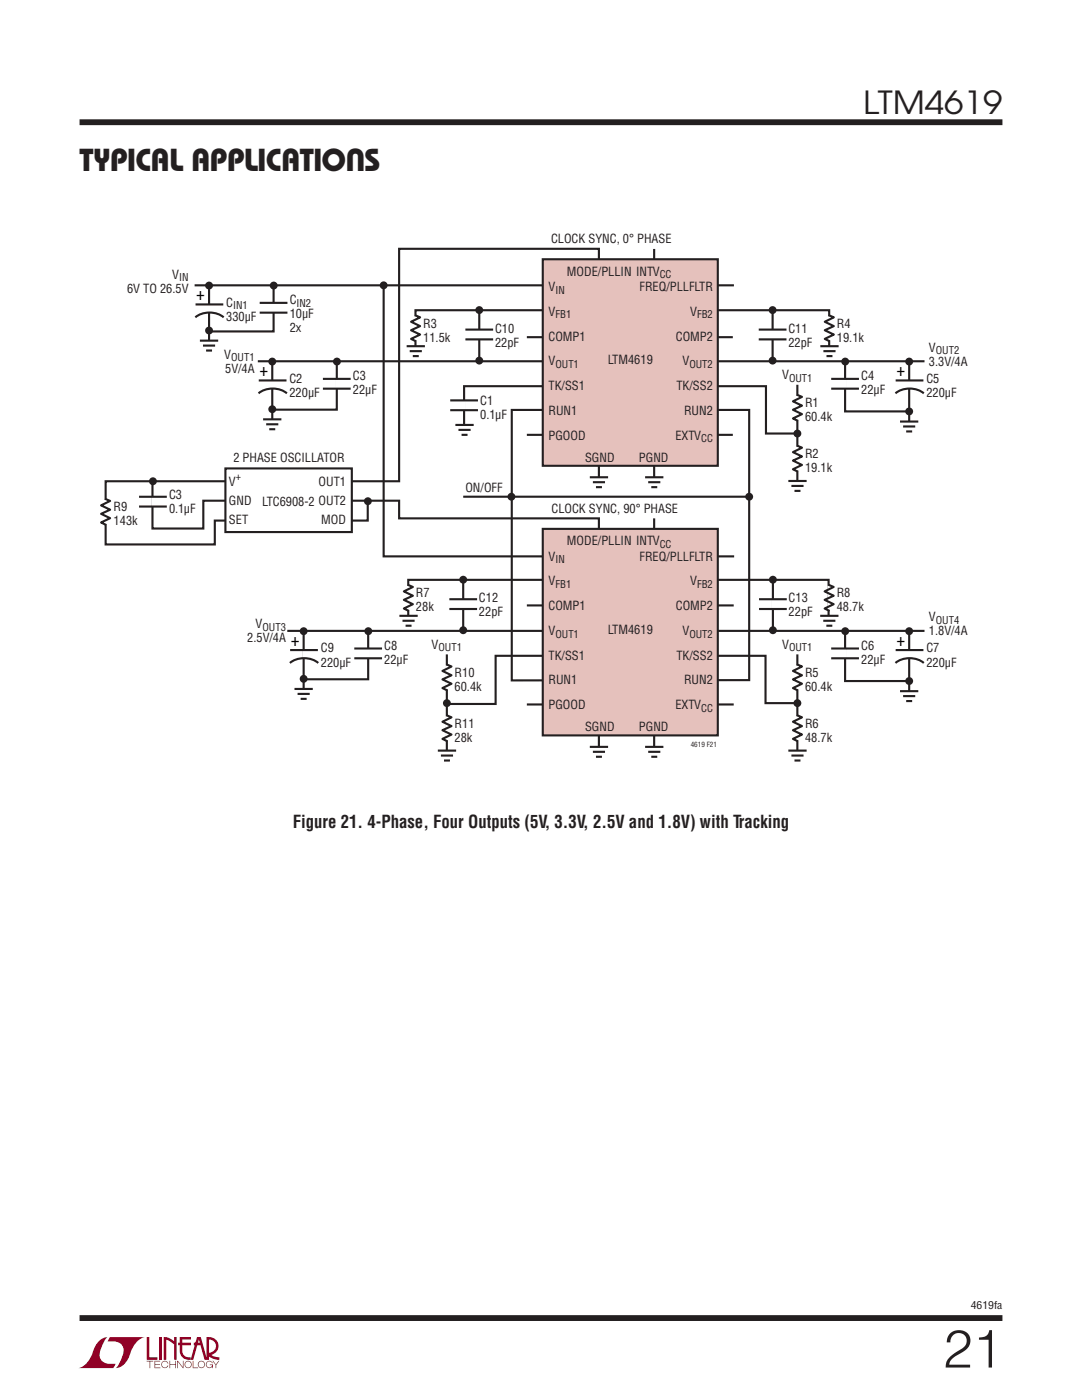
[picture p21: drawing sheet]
<svg xmlns="http://www.w3.org/2000/svg" width="216mm" height="279mm" viewBox="0 0 216 279" stroke-linecap="round" stroke-linejoin="round" font-family="sans-serif">
<defs><g id="words">
<text font-size="10.6" fill="#231f20" x="188.2" y="272.9">21</text>
<g font-size="6.3" fill="#231f20">
<text x="172.2" y="22.8">LTM4619</text>
<text x="15.9" y="34.1">TY</text>
<text x="18.6" y="34.1">P</text>
<text x="18.6" y="34.1">I</text>
<text x="18.6" y="34.1">C</text>
<text x="18.6" y="34.1">A</text>
<text x="18.6" y="34.1">L</text>
<text x="38.1" y="34.1">applications</text>
</g>
<g font-size="3.5">
<text x="39.2" y="59.9">+</text>
<text x="51.8" y="75.1">+</text>
<text x="178.9" y="75.1">+</text>
<text x="58" y="128.9">+</text>
<text x="178.9" y="128.9">+</text>
</g>
<text font-size="3.5" fill="#231f20" x="58.4" y="165.2">Figure 21. 4-Phase, Four Outputs (5V, 3.3V, 2.5V and 1.8V) with Tracking</text>
<g font-size="2.5" fill="#231f20">
<text x="109.9" y="48.4">CLOCK SYNC, 0° PHASE</text>
<text x="25.3" y="58.5">6V TO 26.5V</text>
<text x="34.4" y="55.6">V</text>
<text x="109.4" y="58.1">V</text>
<text x="113.1" y="55">MODE/PLLIN INTV</text>
<text x="127.6" y="58.1">FREQ/PLLFLTR</text>
<text x="45.1" y="61.2">C</text>
<text x="45.1" y="64.1">330µF</text>
<text x="57.8" y="60.7">C</text>
<text x="57.8" y="63.5">10µF</text>
<text x="84.4" y="65.4">R3</text>
<text x="109.4" y="63">V</text>
<text x="137.7" y="63">V</text>
<text x="167" y="65.4">R4</text>
<text x="44.7" y="71.6">V</text>
<text x="57.8" y="66.3">2x</text>
<text x="84.4" y="68.2">11.5k</text>
<text x="98.8" y="66.4">C10</text>
<text x="98.8" y="69.2">22pF</text>
<text x="109.4" y="68">COMP1</text>
<text x="134.8" y="68">COMP2</text>
<text x="157.3" y="66.4">C11</text>
<text x="157.3" y="69.2">22pF</text>
<text x="167" y="68.2">19.1k</text>
<text x="185.4" y="70.2">V</text>
<text x="44.9" y="74.4">5V/4A</text>
<text x="57.8" y="76.4">C2</text>
<text x="70.4" y="75.8">C3</text>
<text x="109.4" y="72.9">V</text>
<text x="109.4" y="77.8">TK/SS1</text>
<text x="121.3" y="72.7">LTM4619</text>
<text x="135" y="77.8">TK/SS2</text>
<text x="136.2" y="72.9">V</text>
<text x="156.1" y="75.7">V</text>
<text x="171.8" y="75.8">C4</text>
<text x="184.8" y="76.4">C5</text>
<text x="185.4" y="73">3.3V/4A</text>
<text x="57.8" y="79.2">220µF</text>
<text x="70.4" y="78.7">22µF</text>
<text x="95.8" y="80.7">C1</text>
<text x="95.8" y="83.5">0.1µF</text>
<text x="109.4" y="82.8">RUN1</text>
<text x="136.5" y="82.8">RUN2</text>
<text x="160.6" y="81.3">R1</text>
<text x="171.8" y="78.7">22µF</text>
<text x="184.8" y="79.2">220µF</text>
<text x="109.4" y="87.7">PGOOD</text>
<text x="134.8" y="87.7">EXTV</text>
<text x="160.6" y="84.1">60.4k</text>
<text x="46.6" y="92.1">2 PHASE OSCILLATOR</text>
<text x="116.7" y="92.2">SGND</text>
<text x="127.5" y="92.2">PGND</text>
<text x="160.6" y="91.4">R2</text>
<text x="160.6" y="94.2">19.1k</text>
<text x="33.7" y="99.6">C3</text>
<text x="45.7" y="96.9">V</text>
<text x="45.7" y="100.8">GND</text>
<text x="52.3" y="100.9">LTC6908-2 OUT2</text>
<text x="63.6" y="96.9">OUT1</text>
<text x="92.9" y="98.1">ON/OFF</text>
<text x="22.7" y="102">R9</text>
<text x="22.7" y="104.9">143k</text>
<text x="33.7" y="102.4">0.1µF</text>
<text x="45.7" y="104.7">SET</text>
<text x="64.1" y="104.7">MOD</text>
<text x="110" y="102.4">CLOCK SYNC, 90° PHASE</text>
<text x="109.4" y="111.9">V</text>
<text x="113.1" y="108.8">MODE/PLLIN INTV</text>
<text x="127.6" y="111.9">FREQ/PLLFLTR</text>
<text x="83" y="119.2">R7</text>
<text x="109.4" y="116.8">V</text>
<text x="137.7" y="116.8">V</text>
<text x="167" y="119.2">R8</text>
<text x="51" y="125.4">V</text>
<text x="83" y="122">28k</text>
<text x="95.6" y="120.2">C12</text>
<text x="95.6" y="123">22pF</text>
<text x="109.4" y="121.8">COMP1</text>
<text x="134.8" y="121.8">COMP2</text>
<text x="157.4" y="120.2">C13</text>
<text x="157.4" y="123">22pF</text>
<text x="167" y="122">48.7k</text>
<text x="185.4" y="124">V</text>
<text x="49.3" y="128.2">2.5V/4A</text>
<text x="64" y="130.2">C9</text>
<text x="76.7" y="129.6">C8</text>
<text x="86.1" y="129.5">V</text>
<text x="109.4" y="126.7">V</text>
<text x="109.4" y="131.6">TK/SS1</text>
<text x="121.3" y="126.5">LTM4619</text>
<text x="135" y="131.6">TK/SS2</text>
<text x="136.2" y="126.7">V</text>
<text x="156.1" y="129.5">V</text>
<text x="171.8" y="129.6">C6</text>
<text x="184.8" y="130.2">C7</text>
<text x="185.4" y="126.8">1.8V/4A</text>
<text x="64" y="133">220µF</text>
<text x="76.7" y="132.5">22µF</text>
<text x="90.7" y="135.1">R10</text>
<text x="90.7" y="137.9">60.4k</text>
<text x="109.4" y="136.6">RUN1</text>
<text x="136.5" y="136.6">RUN2</text>
<text x="160.6" y="135.1">R5</text>
<text x="160.6" y="137.9">60.4k</text>
<text x="171.8" y="132.5">22µF</text>
<text x="184.8" y="133">220µF</text>
<text x="109.4" y="141.5">PGOOD</text>
<text x="134.8" y="141.5">EXTV</text>
<text x="90.7" y="145.2">R11</text>
<text x="90.7" y="148">28k</text>
<text x="116.7" y="146">SGND</text>
<text x="127.5" y="146">PGND</text>
<text x="160.6" y="145.2">R6</text>
<text x="160.6" y="148">48.7k</text>
</g>
<g font-size="2.1" fill="#231f20">
<text x="35.7" y="56.2">IN</text>
<text x="110.8" y="58.6">IN</text>
<text x="131.6" y="55.5">CC</text>
<text x="46.5" y="61.8">IN1</text>
<text x="59.2" y="61.2">IN2</text>
<text x="110.8" y="63.5">FB1</text>
<text x="139.1" y="63.5">FB2</text>
<text x="186.7" y="70.7">OUT2</text>
<text x="46.1" y="72.1">OUT1</text>
<text x="110.8" y="73.4">OUT1</text>
<text x="137.6" y="73.4">OUT2</text>
<text x="157.4" y="76.2">OUT1</text>
<text x="139.9" y="88.2">CC</text>
<text x="47.1" y="95.8">+</text>
<text x="110.8" y="112.4">IN</text>
<text x="131.6" y="109.3">CC</text>
<text x="110.8" y="117.4">FB1</text>
<text x="139.1" y="117.4">FB2</text>
<text x="52.4" y="125.9">OUT3</text>
<text x="186.7" y="124.5">OUT4</text>
<text x="87.5" y="130">OUT1</text>
<text x="110.8" y="127.2">OUT1</text>
<text x="137.6" y="127.2">OUT2</text>
<text x="157.4" y="130">OUT1</text>
<text x="139.9" y="142.1">CC</text>
<text x="193.7" y="261.2">4619fa</text>
</g>
<text font-size="1.4" fill="#231f20" x="137.8" y="149">4619 F21</text>
</g></defs>
<g fill="#900126">
<path d="M29.3 266.8h.5v4.1h1.6v.5h-2.1z"/>
<path d="M20 267.4l1-.5h.5h-.1a6.2 6.2 0 0 0-1.5 4 2.58 2.58 0 0 0 3.2 1.3l-.5 .8h-7a4.9 4.9 0 0 0 3.1-3.8l.4-.7z"/>
<path d="M21.9 266.9h7a4.9 4.9 0 0 0-3.1 3.7 3.2 3.2 0 0 1-2.7 2.4h.1a6.2 6.2 0 0 0 1.4-4.1 2.58 2.58 0 0 0-3.1-1.2z"/>
<path d="M31.8 266.8h.5v4.6h-.5z"/>
<path d="M32.7 266.8l1 .2 1 .7v-.9h.5v4.6h-.5v-3.1l-1.5-.9v4h-.5z"/>
<path d="M29.3 271.6h1.3v.1h-.6v1.3h-.2v-1.3h-.5z"/>
<path d="M30.8 271.6h1.2v.1h-1v.5h.9v.2h-.9v.5h1v.1h-1.2z"/>
<path d="M33.8 271.6h.2v.6h1v-.6h.1v1.4h-.1v-.6h-1v.6h-.2z"/>
<path d="M35.4 271.6h.1l1 1.2v-1.2h.1v1.4l-1.1-1.2v1.2h-.1z"/>
<path d="M38.5 271.6h.1v1.3h.9v.1h-1z"/>
<path d="M42.4 271.6h.1l.6 .7 .5-.7h.2l-.7 .8v.6h-.1v-.6z"/>
<path d="M35.9 266.8h2.2v.5h-1.7v.7h1.7v.5h-1.7v1.1a1.32 1.32 0 0 0 1.6 1.3v.5l1.3-4.6h.8l1.1 4.1v-4.1a1.84 1.84 0 0 1 2.3 1.4 1.84 1.84 0 0 1-1.4 2.2l.7 .4 1 .1v.5l-1.2-.2-1.1-.6v-.6a1.34 1.34 0 0 0 1.6-1.2 1.34 1.34 0 0 0-1.4-1.5v4.1h-.9l-.8-2.9h-1.3v-.5h1.2l-.2-.7-1.1 4.1a2.06 2.06 0 0 1-2.7-1.3v-1.6h-.4v-.5h.4z"/>
<path d="M37 271.8a.72 .72 0 0 1 1.2 .1 .72 .72 0 0 1-.4 1.1 .72 .72 0 0 1-1-.7h.2a.59 .59 0 0 0 .8 .5 .59 .59 0 0 0 .2-.9 .59 .59 0 0 0-1 .2v.2h-.2z"/>
<path d="M39.7 271.8a.72 .72 0 0 1 1.1 .1 .72 .72 0 0 1-.4 1.1 .72 .72 0 0 1-.9-.7h.1a.59 .59 0 0 0 .8 .5 .59 .59 0 0 0 .2-.9 .59 .59 0 0 0-1 .2v.2h-.1z"/>
<path d="M41.3 271.8a.72 .72 0 0 1 1.2 .2h-.2a.59 .59 0 0 0-.9-.1 .59 .59 0 0 0 .1 .9 .59 .59 0 0 0 .9-.4h-.5v-.1h.6v.7h-.1v-.3a.73 .73 0 0 1-1.1 .2 .73 .73 0 0 1 0-1.1z"/>
<path d="M32.4 271.8a.71 .71 0 0 1 1.2 .3h-.1a.59 .59 0 0 0-.9-.3 .59 .59 0 0 0-.1 1 .59 .59 0 0 0 .9-.3h.2a.73 .73 0 0 1-1.1 .4 .73 .73 0 0 1-.1-1.1z"/>
</g>
<path d="M15.9 24.4h184.1M15.9 263h184.1" fill="none" stroke="#231f20" stroke-width="1.2" stroke-linecap="butt"/>
<path d="M38.8 56.9h107.6M76.6 56.9v54.1h69.9M130.5 49.7v47M51.4 72.1h133.1M105.1 67.3h41.1M165.5 70.5v-8.6h-82.6v8.8M92.4 99.1h57.1M92.6 86v-8.9h60.2v9.4h6.3M102.1 81.8h47.4v53.9l-47.4 .1zM105.1 86.8h41.1M119.5 96.6v-46.9h-39.9v46.3h-58.5v12.7h21.8v-4.8h30.5v-3.8" fill="none" stroke="#231f20" stroke-width=".42"/>
<path d="M108.3 51.7h34.9v41.3h-34.9z" fill="#e5c1bc" stroke="#231f20" stroke-width=".42"/>
<path d="M82.9 63.1v4.8M168.6 75.6v2" fill="none" stroke="#fff" stroke-width=".71" stroke-linecap="butt"/>
<path d="M82.8 62.9l1 .4-1.8 .9 1.8 .9-1.8 .8 1.8 .9-1.8 .8 1 .5M165.9 75.6h5.5M165.9 77.6h5.5M168.6 72.2v9.9h12.8" fill="none" stroke="#231f20" stroke-width=".42"/>
<circle cx="168.7" cy="72.2" r=".79" fill="#231f20"/>
<path d="M92.7 84.8v2.2M119.5 95.3v2.2M130.6 95.3v2.2" fill="none" stroke="#fff" stroke-width=".97" stroke-linecap="butt"/>
<path d="M89.8 79.9h5.6M95.6 62v10.1M89.8 81.9h5.6M90.9 84.8h3.6M91.5 85.8h2.4M92.1 86.8h1.2M117.7 95.2h3.6M118.3 96.2h2.4M118.9 97.2h1.2M128.7 95.2h3.7M129.3 96.2h2.5M130 97.2h1.1" fill="none" stroke="#231f20" stroke-width=".42"/>
<path d="M92.6 79.9v2" fill="none" stroke="#fff" stroke-width=".71" stroke-linecap="butt"/>
<g fill="#231f20">
<circle cx="95.6" cy="61.9" r=".79"/>
<circle cx="95.6" cy="72" r=".79"/>
</g>
<path d="M83 69.1v2.2M165.5 69.1v2.2" fill="none" stroke="#fff" stroke-width=".97" stroke-linecap="butt"/>
<path d="M81.1 69.1h3.7M81.8 70.1h2.4M82.4 71.1h1.2M92.9 65.8h5.5M92.9 67.7h5.5M154.2 62v10.1M163.7 69.1h3.6M164.3 70.1h2.4M164.9 71.1h1.2M165.4 62.9l1 .4-1.8 .9 1.8 .9-1.8 .8 1.8 .9-1.8 .8 1 .5" fill="none" stroke="#231f20" stroke-width=".42"/>
<path d="M95.6 65.8v1.9M165.5 63.1v4.8" fill="none" stroke="#fff" stroke-width=".71" stroke-linecap="butt"/>
<g fill="#231f20">
<circle cx="154.2" cy="61.9" r=".79"/>
<circle cx="154.2" cy="72" r=".79"/>
</g>
<path d="M154.2 65.8v1.9" fill="none" stroke="#fff" stroke-width=".71" stroke-linecap="butt"/>
<path d="M151.4 65.8h5.5M151.4 67.7h5.5M159.1 76.8v20.6" fill="none" stroke="#231f20" stroke-width=".42"/>
<circle cx="159.1" cy="86.5" r=".79" fill="#231f20"/>
<path d="M159.1 79v4.8M159.1 89.1v4.8" fill="none" stroke="#fff" stroke-width=".71" stroke-linecap="butt"/>
<path d="M159 78.8l1 .4-1.8 .9 1.8 .9-1.8 .8 1.8 .8-1.8 .9 1 .5M181.4 72.2v12.7M157.3 96h3.7M157.9 97h2.4M158.5 98h1.2M159 88.9l1 .5-1.8 .8 1.8 .9-1.8 .8 1.8 .9-1.8 .9 1 .4" fill="none" stroke="#231f20" stroke-width=".42"/>
<path d="M159.1 96v2.2" fill="none" stroke="#fff" stroke-width=".97" stroke-linecap="butt"/>
<circle cx="181.4" cy="72.2" r=".79" fill="#231f20"/>
<path d="M181.5 76v1.5" fill="none" stroke="#fff" stroke-width=".71" stroke-linecap="butt"/>
<path d="M178.7 78.5a4.7 4.7 0 0 1 5.6 0M178.7 75.9h5.6" fill="none" stroke="#231f20" stroke-width=".42"/>
<circle cx="181.4" cy="82.1" r=".79" fill="#231f20"/>
<path d="M181.4 84.1v2.3" fill="none" stroke="#fff" stroke-width=".97" stroke-linecap="butt"/>
<path d="M64.4 75.6h5.6M64.4 77.6h5.6M67.2 72.2v9.6h-12.9M179.6 84.1h3.6M180.2 85.1h2.4M180.8 86.1h1.2" fill="none" stroke="#231f20" stroke-width=".42"/>
<path d="M67.2 75.6v2" fill="none" stroke="#fff" stroke-width=".71" stroke-linecap="butt"/>
<circle cx="67.2" cy="72.2" r=".79" fill="#231f20"/>
<path d="M54.3 72.2v12.5" fill="none" stroke="#231f20" stroke-width=".42"/>
<circle cx="54.3" cy="72.2" r=".79" fill="#231f20"/>
<path d="M54.4 76v1.5" fill="none" stroke="#fff" stroke-width=".71" stroke-linecap="butt"/>
<path d="M51.6 78.5a4.7 4.7 0 0 1 5.6 0M51.6 75.9h5.6" fill="none" stroke="#231f20" stroke-width=".42"/>
<circle cx="54.3" cy="81.7" r=".79" fill="#231f20"/>
<path d="M54.3 83.7v2.2" fill="none" stroke="#fff" stroke-width=".97" stroke-linecap="butt"/>
<path d="M30.4 96v9.5h10.2v-5.6h39v3.6h39.9v47M52.5 83.7h3.6M53.1 84.7h2.4M53.7 85.7h1.2M130.5 103.5v47M57.3 125.9h127.2M105.1 120.8h41.3M165.3 124.3v-8.6h-83.8v8.8M105.1 140.6h41.3M159.1 140.3h-6.3v-9.4h-53.9v9.6h-9.8" fill="none" stroke="#231f20" stroke-width=".42"/>
<path d="M108.3 105.5h34.9v41.3h-34.9z" fill="#e5c1bc" stroke="#231f20" stroke-width=".42"/>
<path d="M81.5 116.9v4.8M168.6 129.5v1.9" fill="none" stroke="#fff" stroke-width=".71" stroke-linecap="butt"/>
<path d="M81.4 116.7l1 .4-1.8 .9 1.8 .9-1.8 .8 1.8 .9-1.8 .8 1 .5M165.9 129.4h5.5M165.9 131.4h5.5M168.6 126v9.9h12.8" fill="none" stroke="#231f20" stroke-width=".42"/>
<circle cx="168.7" cy="126" r=".79" fill="#231f20"/>
<path d="M119.5 149.1v2.2M130.6 149.1v2.2" fill="none" stroke="#fff" stroke-width=".97" stroke-linecap="butt"/>
<path d="M92.4 115.8v10.1M117.7 149.1h3.6M118.3 150h2.4M118.9 151h1.2M128.7 149.1h3.7M129.3 150h2.5M130 151h1.1" fill="none" stroke="#231f20" stroke-width=".42"/>
<g fill="#231f20">
<circle cx="92.4" cy="115.7" r=".79"/>
<circle cx="92.4" cy="125.8" r=".79"/>
</g>
<path d="M81.5 122.9v2.2M165.5 122.9v2.2" fill="none" stroke="#fff" stroke-width=".97" stroke-linecap="butt"/>
<path d="M89.7 119.6h5.5M154.2 115.8v10.1M165.3 116.7l1 .4-1.8 .9 1.8 .9-1.8 .8 1.8 .9-1.8 .8 1 .5M79.7 122.9h3.6M80.3 123.9h2.4M80.9 124.9h1.2M89.7 121.5h5.5M163.7 122.9h3.6M164.3 123.9h2.4M164.9 124.9h1.2" fill="none" stroke="#231f20" stroke-width=".42"/>
<path d="M92.4 119.6v1.9M165.4 116.9v4.8" fill="none" stroke="#fff" stroke-width=".71" stroke-linecap="butt"/>
<g fill="#231f20">
<circle cx="154.2" cy="115.7" r=".79"/>
<circle cx="154.2" cy="125.8" r=".79"/>
</g>
<path d="M154.2 119.6v1.9" fill="none" stroke="#fff" stroke-width=".71" stroke-linecap="butt"/>
<path d="M151.5 119.6h5.5M151.5 121.5h5.5M159.1 130.6v20.6" fill="none" stroke="#231f20" stroke-width=".42"/>
<circle cx="159.1" cy="140.3" r=".79" fill="#231f20"/>
<path d="M159.1 132.8v4.8M159.1 142.9v4.9" fill="none" stroke="#fff" stroke-width=".71" stroke-linecap="butt"/>
<path d="M89.2 130.6v20.6M159 132.6l1 .4-1.8 .9 1.8 .9-1.8 .8 1.8 .9-1.8 .8 1 .5M157.3 149.8h3.7M157.9 150.8h2.4M158.5 151.8h1.2M159 142.7l1 .5-1.8 .8 1.8 .9-1.8 .8 1.8 .9-1.8 .9 1 .4" fill="none" stroke="#231f20" stroke-width=".42"/>
<path d="M159.1 149.8v2.2" fill="none" stroke="#fff" stroke-width=".97" stroke-linecap="butt"/>
<circle cx="89.2" cy="140.3" r=".79" fill="#231f20"/>
<path d="M89.2 132.8v4.8M89.2 142.9v4.9" fill="none" stroke="#fff" stroke-width=".71" stroke-linecap="butt"/>
<path d="M89.1 132.6l1 .4-1.8 .9 1.8 .9-1.8 .8 1.8 .9-1.8 .8 1 .5M181.4 126.1v12.6M87.4 149.8h3.6M88 150.8h2.4M88.6 151.8h1.2M89.1 142.7l1 .5-1.8 .8 1.8 .9-1.8 .8 1.8 .9-1.8 .9 1 .4" fill="none" stroke="#231f20" stroke-width=".42"/>
<path d="M89.2 149.8v2.2" fill="none" stroke="#fff" stroke-width=".97" stroke-linecap="butt"/>
<circle cx="181.4" cy="126" r=".79" fill="#231f20"/>
<path d="M181.5 129.8v1.6" fill="none" stroke="#fff" stroke-width=".71" stroke-linecap="butt"/>
<path d="M178.7 132.3a4.7 4.7 0 0 1 5.6 0M178.7 129.7h5.6" fill="none" stroke="#231f20" stroke-width=".42"/>
<circle cx="181.4" cy="135.9" r=".79" fill="#231f20"/>
<path d="M181.4 138v2.2" fill="none" stroke="#fff" stroke-width=".97" stroke-linecap="butt"/>
<path d="M70.7 129.4h5.5M70.7 131.4h5.5M73.5 126v9.6h-12.9M179.6 137.9h3.6M180.2 138.9h2.4M180.8 139.9h1.2" fill="none" stroke="#231f20" stroke-width=".42"/>
<path d="M73.5 129.5v1.9" fill="none" stroke="#fff" stroke-width=".71" stroke-linecap="butt"/>
<circle cx="73.5" cy="126" r=".79" fill="#231f20"/>
<path d="M60.6 126.1v12.4" fill="none" stroke="#231f20" stroke-width=".42"/>
<circle cx="60.6" cy="126" r=".79" fill="#231f20"/>
<path d="M60.7 129.8v1.6" fill="none" stroke="#fff" stroke-width=".71" stroke-linecap="butt"/>
<path d="M57.8 132.3a4.7 4.7 0 0 1 5.7 0M57.9 129.7h5.5" fill="none" stroke="#231f20" stroke-width=".42"/>
<circle cx="60.6" cy="135.5" r=".79" fill="#231f20"/>
<path d="M60.6 137.5v2.2" fill="none" stroke="#fff" stroke-width=".97" stroke-linecap="butt"/>
<path d="M54.6 57v9.1h-12.9M51.8 60.4h5.6M51.8 62.4h5.6M58.8 137.5h3.6M59.4 138.5h2.4M60 139.5h1.2" fill="none" stroke="#231f20" stroke-width=".42"/>
<path d="M54.6 60.5v1.9" fill="none" stroke="#fff" stroke-width=".71" stroke-linecap="butt"/>
<circle cx="54.6" cy="57" r=".79" fill="#231f20"/>
<path d="M41.7 57.1v12.2" fill="none" stroke="#231f20" stroke-width=".42"/>
<circle cx="41.7" cy="57" r=".79" fill="#231f20"/>
<path d="M41.8 60.8v1.6" fill="none" stroke="#fff" stroke-width=".71" stroke-linecap="butt"/>
<path d="M39 63.3a4.7 4.7 0 0 1 5.6 0M39 60.8h5.6" fill="none" stroke="#231f20" stroke-width=".42"/>
<circle cx="41.7" cy="66" r=".79" fill="#231f20"/>
<path d="M41.7 68v2.2" fill="none" stroke="#fff" stroke-width=".97" stroke-linecap="butt"/>
<path d="M39.9 68h3.6M40.5 69h2.4M41.1 70h1.2" fill="none" stroke="#231f20" stroke-width=".42"/>
<circle cx="76.6" cy="56.9" r=".79" fill="#231f20"/>
<path d="M45 93.5h25.2v12.7h-25.2z" fill="#fff" stroke="#231f20" stroke-width=".42"/>
<g fill="#231f20">
<circle cx="149.5" cy="99.1" r=".79"/>
<circle cx="102" cy="99.1" r=".79"/>
<circle cx="73.4" cy="100" r=".79"/>
</g>
<path d="M30.5 99.2v1.9" fill="none" stroke="#fff" stroke-width=".71" stroke-linecap="butt"/>
<path d="M27.7 99.1h5.6M27.7 101.1h5.6" fill="none" stroke="#231f20" stroke-width=".42"/>
<circle cx="30.5" cy="96" r=".79" fill="#231f20"/>
<path d="M21.1 99.8v4.8" fill="none" stroke="#fff" stroke-width=".71" stroke-linecap="butt"/>
<path d="M21 99.5l1 .5-1.8 .9 1.8 .8-1.8 .8 1.8 .9-1.8 .9 .9 .5" fill="none" stroke="#231f20" stroke-width=".42"/>
<use href="#words"/>
</svg>
